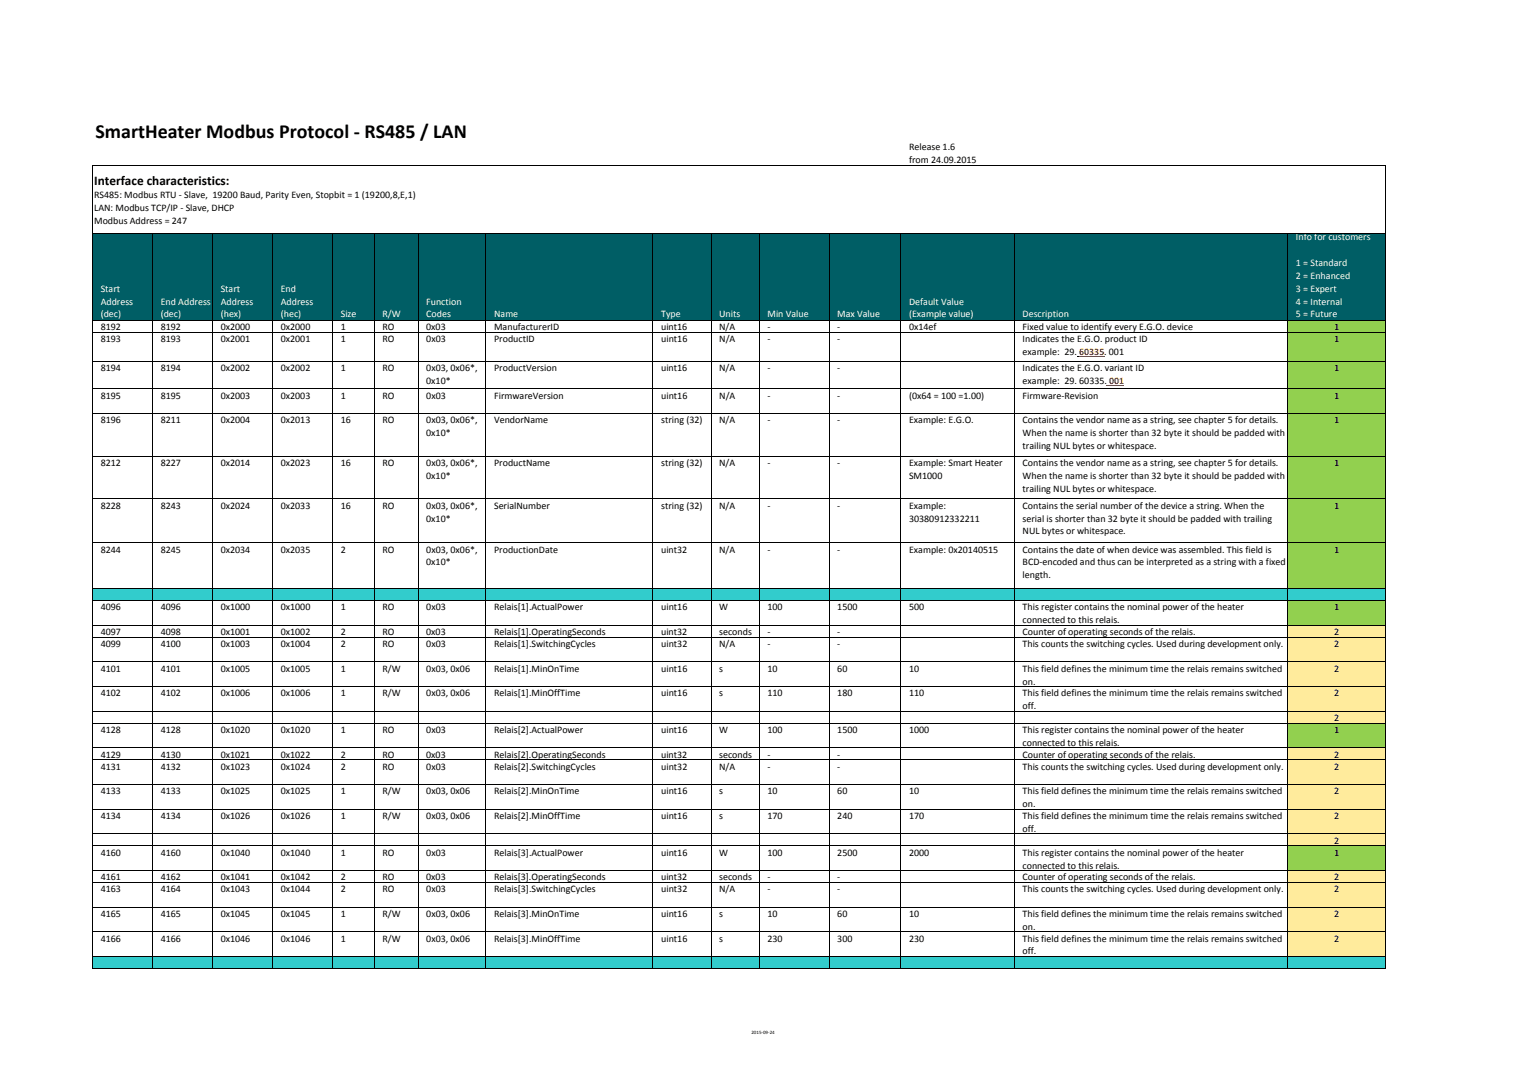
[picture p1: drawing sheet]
<svg xmlns="http://www.w3.org/2000/svg" width="297mm" height="210mm" viewBox="0 0 297 210" stroke-linecap="round" stroke-linejoin="round" font-family="sans-serif">
<defs><g id="words">
<text font-size="3.9" x="18.6" y="26.9">SmartHeater Modbus Protocol - RS485 / LAN</text>
<text font-size="2.6" x="18.3" y="36">Interface characteristics:</text>
<g font-size="1.9">
<text x="177" y="29.3">Release 1.6</text>
<text x="177" y="31.7">from 24.09.2015</text>
<text x="18.3" y="38.7">RS485: Modbus RTU - Slave, 19200 Baud, Parity Even, Stopbit = 1 (19200,8,E,1)</text>
<text x="18.3" y="41.1">LAN: Modbus TCP/IP - Slave, DHCP</text>
<text x="18.3" y="43.6">Modbus Address = 247</text>
<text x="19.6" y="64.3">8192</text>
<text x="31.3" y="64.3">8192</text>
<text x="43" y="64.3">0x2000</text>
<text x="54.6" y="64.3">0x2000</text>
<text x="66.3" y="64.3">1</text>
<text x="74.5" y="64.3">RO</text>
<text x="83" y="64.3">0x03</text>
<text x="96.2" y="64.3">ManufacturerID</text>
<text x="128.7" y="64.3">uint16</text>
<text x="140" y="64.3">N/A</text>
<text x="149.4" y="64.3">-</text>
<text x="163" y="64.3">-</text>
<text x="177" y="64.3">0x14ef</text>
<text x="199" y="64.3">Fixed value to identify every E.G.O. device</text>
<text x="259.7" y="64.3">1</text>
<text x="19.6" y="66.6">8193</text>
<text x="31.3" y="66.6">8193</text>
<text x="43" y="66.6">0x2001</text>
<text x="54.7" y="66.6">0x2001</text>
<text x="66.3" y="66.6">1</text>
<text x="74.5" y="66.6">RO</text>
<text x="83" y="66.6">0x03</text>
<text x="96.2" y="66.6">ProductID</text>
<text x="128.7" y="66.6">uint16</text>
<text x="140" y="66.6">N/A</text>
<text x="149.4" y="66.6">-</text>
<text x="163" y="66.6">-</text>
<text x="199" y="66.6">Indicates the E.G.O. product ID</text>
<text x="199" y="69.1">example: 29. 60335. 001</text>
<text x="259.7" y="66.6">1</text>
<text x="19.6" y="72.2">8194</text>
<text x="19.6" y="77.6">8195</text>
<text x="31.3" y="72.2">8194</text>
<text x="31.3" y="77.6">8195</text>
<text x="43" y="72.2">0x2002</text>
<text x="43" y="77.6">0x2003</text>
<text x="54.7" y="72.2">0x2002</text>
<text x="54.7" y="77.6">0x2003</text>
<text x="66.3" y="72.2">1</text>
<text x="66.3" y="77.6">1</text>
<text x="74.5" y="72.2">RO</text>
<text x="74.5" y="77.6">RO</text>
<text x="83" y="74.7">0x10*</text>
<text x="83" y="72.2">0x03, 0x06*,</text>
<text x="83" y="77.6">0x03</text>
<text x="96.2" y="72.2">ProductVersion</text>
<text x="96.2" y="77.6">FirmwareVersion</text>
<text x="128.7" y="72.2">uint16</text>
<text x="128.7" y="77.6">uint16</text>
<text x="140" y="72.2">N/A</text>
<text x="140" y="77.6">N/A</text>
<text x="149.4" y="72.2">-</text>
<text x="149.4" y="77.6">-</text>
<text x="163" y="72.2">-</text>
<text x="163" y="77.6">-</text>
<text x="177" y="77.6">(0x64 = 100 =1.00)</text>
<text x="199" y="72.2">Indicates the E.G.O. variant ID</text>
<text x="199" y="74.7">example: 29. 60335. 001</text>
<text x="199.1" y="77.6">Firmware-Revision</text>
<text x="259.7" y="72.2">1</text>
<text x="259.7" y="77.6">1</text>
<text x="19.6" y="82.4">8196</text>
<text x="31.3" y="82.4">8211</text>
<text x="43" y="82.4">0x2004</text>
<text x="54.7" y="82.4">0x2013</text>
<text x="66.3" y="82.4">16</text>
<text x="74.5" y="82.4">RO</text>
<text x="83" y="82.4">0x03, 0x06*,</text>
<text x="96.2" y="82.4">VendorName</text>
<text x="128.7" y="82.4">string (32)</text>
<text x="140" y="82.4">N/A</text>
<text x="149.4" y="82.4">-</text>
<text x="163" y="82.4">-</text>
<text x="177" y="82.4">Example: E.G.O.</text>
<text x="199" y="82.4">Contains the vendor name as a string, see chapter 5 for details.</text>
<text x="259.7" y="82.4">1</text>
<text x="83" y="84.9">0x10*</text>
<text x="199" y="84.9">When the name is shorter than 32 byte it should be padded with</text>
<text x="199" y="87.4">trailing NUL bytes or whitespace.</text>
<text x="19.6" y="90.7">8212</text>
<text x="31.3" y="90.7">8227</text>
<text x="43" y="90.7">0x2014</text>
<text x="54.7" y="90.7">0x2023</text>
<text x="66.3" y="90.7">16</text>
<text x="74.5" y="90.7">RO</text>
<text x="83" y="93.2">0x10*</text>
<text x="83" y="90.7">0x03, 0x06*,</text>
<text x="96.2" y="90.7">ProductName</text>
<text x="128.7" y="90.7">string (32)</text>
<text x="140" y="90.7">N/A</text>
<text x="149.4" y="90.7">-</text>
<text x="163" y="90.7">-</text>
<text x="176.9" y="93.2">SM1000</text>
<text x="177" y="90.7">Example: Smart Heater</text>
<text x="199" y="90.7">Contains the vendor name as a string, see chapter 5 for details.</text>
<text x="199" y="93.2">When the name is shorter than 32 byte it should be padded with</text>
<text x="199" y="95.7">trailing NUL bytes or whitespace.</text>
<text x="259.7" y="90.7">1</text>
<text x="19.6" y="99.1">8228</text>
<text x="31.3" y="99.1">8243</text>
<text x="43" y="99.1">0x2024</text>
<text x="54.7" y="99.1">0x2033</text>
<text x="66.3" y="99.1">16</text>
<text x="74.5" y="99.1">RO</text>
<text x="83" y="101.6">0x10*</text>
<text x="83" y="99.1">0x03, 0x06*,</text>
<text x="96.2" y="99.1">SerialNumber</text>
<text x="128.7" y="99.1">string (32)</text>
<text x="140" y="99.1">N/A</text>
<text x="149.4" y="99.1">-</text>
<text x="163" y="99.1">-</text>
<text x="176.9" y="99.1">Example:</text>
<text x="176.9" y="101.6">30380912332211</text>
<text x="199" y="99.1">Contains the serial number of the device a string. When the</text>
<text x="199" y="101.6">serial is shorter than 32 byte it should be padded with trailing</text>
<text x="259.7" y="99.1">1</text>
<text x="19.6" y="107.6">8244</text>
<text x="31.3" y="107.6">8245</text>
<text x="43" y="107.6">0x2034</text>
<text x="54.7" y="107.6">0x2035</text>
<text x="66.3" y="107.6">2</text>
<text x="74.5" y="107.6">RO</text>
<text x="83" y="107.6">0x03, 0x06*,</text>
<text x="96.2" y="107.6">ProductionDate</text>
<text x="128.7" y="107.6">uint32</text>
<text x="140" y="107.6">N/A</text>
<text x="149.4" y="107.6">-</text>
<text x="163" y="107.6">-</text>
<text x="176.9" y="107.6">Example: 0x20140515</text>
<text x="199" y="107.6">Contains the date of when device was assembled. This field is</text>
<text x="199" y="104.1">NUL bytes or whitespace.</text>
<text x="259.7" y="107.6">1</text>
<text x="83" y="110.1">0x10*</text>
<text x="199" y="110.1">BCD-encoded and thus can be interpreted as a string with a fixed</text>
<text x="199" y="112.6">length.</text>
<text x="19.6" y="118.9">4096</text>
<text x="31.3" y="118.9">4096</text>
<text x="43" y="118.9">0x1000</text>
<text x="54.7" y="118.9">0x1000</text>
<text x="66.3" y="118.9">1</text>
<text x="74.5" y="118.9">RO</text>
<text x="83" y="118.9">0x03</text>
<text x="96.2" y="118.9">Relais[1].ActualPower</text>
<text x="128.7" y="118.9">uint16</text>
<text x="140" y="118.9">W</text>
<text x="149.4" y="118.9">100</text>
<text x="163" y="118.9">1500</text>
<text x="177" y="118.9">500</text>
<text x="199.1" y="118.9">This register contains the nominal power of the heater</text>
<text x="259.7" y="118.9">1</text>
<text x="19.6" y="123.7">4097</text>
<text x="31.3" y="123.7">4098</text>
<text x="43" y="123.7">0x1001</text>
<text x="54.6" y="123.7">0x1002</text>
<text x="66.3" y="123.7">2</text>
<text x="74.5" y="123.7">RO</text>
<text x="83" y="123.7">0x03</text>
<text x="96.2" y="123.7">Relais[1].OperatingSeconds</text>
<text x="128.7" y="123.7">uint32</text>
<text x="140" y="123.7">seconds</text>
<text x="149.4" y="123.7">-</text>
<text x="163" y="123.7">-</text>
<text x="199" y="121.4">connected to this relais.</text>
<text x="199" y="123.7">Counter of operating seconds of the relais.</text>
<text x="259.7" y="123.7">2</text>
<text x="19.6" y="126">4099</text>
<text x="19.6" y="130.8">4101</text>
<text x="31.3" y="126">4100</text>
<text x="31.3" y="130.8">4101</text>
<text x="43" y="126">0x1003</text>
<text x="43" y="130.8">0x1005</text>
<text x="54.7" y="126">0x1004</text>
<text x="54.7" y="130.8">0x1005</text>
<text x="66.3" y="126">2</text>
<text x="66.3" y="130.8">1</text>
<text x="74.5" y="126">RO</text>
<text x="74.5" y="130.8">R/W</text>
<text x="83" y="126">0x03</text>
<text x="83" y="130.8">0x03, 0x06</text>
<text x="96.2" y="126">Relais[1].SwitchingCycles</text>
<text x="96.2" y="130.8">Relais[1].MinOnTime</text>
<text x="128.7" y="126">uint32</text>
<text x="128.7" y="130.8">uint16</text>
<text x="140" y="126">N/A</text>
<text x="140" y="130.8">s</text>
<text x="149.4" y="126">-</text>
<text x="149.4" y="130.8">10</text>
<text x="163" y="126">-</text>
<text x="163" y="130.8">60</text>
<text x="177" y="130.8">10</text>
<text x="199" y="126">This counts the switching cycles. Used during development only.</text>
<text x="199.1" y="130.8">This field defines the minimum time the relais remains switched</text>
<text x="259.7" y="126">2</text>
<text x="259.7" y="130.8">2</text>
<text x="19.6" y="135.6">4102</text>
<text x="31.3" y="135.6">4102</text>
<text x="43" y="135.6">0x1006</text>
<text x="54.7" y="135.6">0x1006</text>
<text x="66.3" y="135.6">1</text>
<text x="74.5" y="135.6">R/W</text>
<text x="83" y="135.6">0x03, 0x06</text>
<text x="96.2" y="135.6">Relais[1].MinOffTime</text>
<text x="128.7" y="135.6">uint16</text>
<text x="140" y="135.6">s</text>
<text x="149.4" y="135.6">110</text>
<text x="163" y="135.6">180</text>
<text x="177" y="135.6">110</text>
<text x="199" y="133.3">on.</text>
<text x="199.1" y="135.6">This field defines the minimum time the relais remains switched</text>
<text x="259.7" y="135.6">2</text>
<text x="19.6" y="142.7">4128</text>
<text x="31.3" y="142.7">4128</text>
<text x="43" y="142.7">0x1020</text>
<text x="54.7" y="142.7">0x1020</text>
<text x="66.3" y="142.7">1</text>
<text x="74.5" y="142.7">RO</text>
<text x="83" y="142.7">0x03</text>
<text x="96.2" y="142.7">Relais[2].ActualPower</text>
<text x="128.7" y="142.7">uint16</text>
<text x="140" y="142.7">W</text>
<text x="149.4" y="142.7">100</text>
<text x="163" y="142.7">1500</text>
<text x="177" y="142.7">1000</text>
<text x="199" y="138.1">off.</text>
<text x="199.1" y="142.7">This register contains the nominal power of the heater</text>
<text x="259.7" y="140.4">2</text>
<text x="259.7" y="142.7">1</text>
<text x="19.6" y="147.5">4129</text>
<text x="19.6" y="149.9">4131</text>
<text x="31.3" y="147.5">4130</text>
<text x="31.3" y="149.9">4132</text>
<text x="43" y="147.5">0x1021</text>
<text x="43" y="149.9">0x1023</text>
<text x="54.6" y="147.5">0x1022</text>
<text x="54.7" y="149.9">0x1024</text>
<text x="66.3" y="147.5">2</text>
<text x="66.3" y="149.9">2</text>
<text x="74.5" y="147.5">RO</text>
<text x="74.5" y="149.9">RO</text>
<text x="83" y="147.5">0x03</text>
<text x="83" y="149.9">0x03</text>
<text x="96.2" y="147.5">Relais[2].OperatingSeconds</text>
<text x="96.2" y="149.9">Relais[2].SwitchingCycles</text>
<text x="128.7" y="147.5">uint32</text>
<text x="128.7" y="149.9">uint32</text>
<text x="140" y="147.5">seconds</text>
<text x="140" y="149.9">N/A</text>
<text x="149.4" y="147.5">-</text>
<text x="149.4" y="149.9">-</text>
<text x="163" y="147.5">-</text>
<text x="163" y="149.9">-</text>
<text x="199" y="145.2">connected to this relais.</text>
<text x="199" y="147.5">Counter of operating seconds of the relais.</text>
<text x="199" y="149.9">This counts the switching cycles. Used during development only.</text>
<text x="259.7" y="149.9">2</text>
<text x="259.7" y="147.5">2</text>
<text x="19.6" y="154.7">4133</text>
<text x="31.3" y="154.7">4133</text>
<text x="43" y="154.7">0x1025</text>
<text x="54.7" y="154.7">0x1025</text>
<text x="66.3" y="154.7">1</text>
<text x="74.5" y="154.7">R/W</text>
<text x="83" y="154.7">0x03, 0x06</text>
<text x="96.2" y="154.7">Relais[2].MinOnTime</text>
<text x="128.7" y="154.7">uint16</text>
<text x="140" y="154.7">s</text>
<text x="149.4" y="154.7">10</text>
<text x="163" y="154.7">60</text>
<text x="177" y="154.7">10</text>
<text x="199.1" y="154.7">This field defines the minimum time the relais remains switched</text>
<text x="259.7" y="154.7">2</text>
<text x="19.6" y="159.5">4134</text>
<text x="31.3" y="159.5">4134</text>
<text x="43" y="159.5">0x1026</text>
<text x="54.7" y="159.5">0x1026</text>
<text x="66.3" y="159.5">1</text>
<text x="74.5" y="159.5">R/W</text>
<text x="83" y="159.5">0x03, 0x06</text>
<text x="96.2" y="159.5">Relais[2].MinOffTime</text>
<text x="128.7" y="159.5">uint16</text>
<text x="140" y="159.5">s</text>
<text x="149.4" y="159.5">170</text>
<text x="163" y="159.5">240</text>
<text x="177" y="159.5">170</text>
<text x="199" y="157.2">on.</text>
<text x="199" y="162">off.</text>
<text x="199.1" y="159.5">This field defines the minimum time the relais remains switched</text>
<text x="259.7" y="159.5">2</text>
<text x="19.6" y="166.6">4160</text>
<text x="31.3" y="166.6">4160</text>
<text x="43" y="166.6">0x1040</text>
<text x="54.7" y="166.6">0x1040</text>
<text x="66.3" y="166.6">1</text>
<text x="74.5" y="166.6">RO</text>
<text x="83" y="166.6">0x03</text>
<text x="96.2" y="166.6">Relais[3].ActualPower</text>
<text x="128.7" y="166.6">uint16</text>
<text x="140" y="166.6">W</text>
<text x="149.4" y="166.6">100</text>
<text x="163" y="166.6">2500</text>
<text x="177" y="166.6">2000</text>
<text x="199.1" y="166.6">This register contains the nominal power of the heater</text>
<text x="259.7" y="164.3">2</text>
<text x="259.7" y="166.6">1</text>
<text x="19.6" y="171.4">4161</text>
<text x="19.6" y="173.8">4163</text>
<text x="31.3" y="171.4">4162</text>
<text x="31.3" y="173.8">4164</text>
<text x="43" y="171.4">0x1041</text>
<text x="43" y="173.8">0x1043</text>
<text x="54.6" y="171.4">0x1042</text>
<text x="54.7" y="173.8">0x1044</text>
<text x="66.3" y="171.4">2</text>
<text x="66.3" y="173.8">2</text>
<text x="74.5" y="171.4">RO</text>
<text x="74.5" y="173.8">RO</text>
<text x="83" y="171.4">0x03</text>
<text x="83" y="173.8">0x03</text>
<text x="96.2" y="171.4">Relais[3].OperatingSeconds</text>
<text x="96.2" y="173.8">Relais[3].SwitchingCycles</text>
<text x="128.7" y="171.4">uint32</text>
<text x="128.7" y="173.8">uint32</text>
<text x="140" y="171.4">seconds</text>
<text x="140" y="173.8">N/A</text>
<text x="149.4" y="171.4">-</text>
<text x="149.4" y="173.8">-</text>
<text x="163" y="171.4">-</text>
<text x="163" y="173.8">-</text>
<text x="199" y="169.1">connected to this relais.</text>
<text x="199" y="171.4">Counter of operating seconds of the relais.</text>
<text x="199" y="173.8">This counts the switching cycles. Used during development only.</text>
<text x="259.7" y="173.8">2</text>
<text x="259.7" y="171.4">2</text>
<text x="19.6" y="178.6">4165</text>
<text x="31.3" y="178.6">4165</text>
<text x="43" y="178.6">0x1045</text>
<text x="54.7" y="178.6">0x1045</text>
<text x="66.3" y="178.6">1</text>
<text x="74.5" y="178.6">R/W</text>
<text x="83" y="178.6">0x03, 0x06</text>
<text x="96.2" y="178.6">Relais[3].MinOnTime</text>
<text x="128.7" y="178.6">uint16</text>
<text x="140" y="178.6">s</text>
<text x="149.4" y="178.6">10</text>
<text x="163" y="178.6">60</text>
<text x="177" y="178.6">10</text>
<text x="199.1" y="178.6">This field defines the minimum time the relais remains switched</text>
<text x="259.7" y="178.6">2</text>
<text x="19.6" y="183.3">4166</text>
<text x="31.3" y="183.3">4166</text>
<text x="43" y="183.3">0x1046</text>
<text x="54.7" y="183.3">0x1046</text>
<text x="66.3" y="183.3">1</text>
<text x="74.5" y="183.3">R/W</text>
<text x="83" y="183.3">0x03, 0x06</text>
<text x="96.2" y="183.3">Relais[3].MinOffTime</text>
<text x="128.7" y="183.3">uint16</text>
<text x="140" y="183.3">s</text>
<text x="149.4" y="183.3">230</text>
<text x="163" y="183.3">300</text>
<text x="177" y="183.3">230</text>
<text x="199" y="181.1">on.</text>
<text x="199" y="185.8">off.</text>
<text x="199.1" y="183.3">This field defines the minimum time the relais remains switched</text>
<text x="259.7" y="183.3">2</text>
</g>
<g font-size="1.9" fill="#fff">
<text x="252.3" y="46.8">Info for customers</text>
<text x="252.3" y="51.8">1 = Standard</text>
<text x="19.6" y="56.8">Start</text>
<text x="19.6" y="59.3">Address</text>
<text x="31.3" y="59.3">End Address</text>
<text x="43" y="56.8">Start</text>
<text x="43" y="59.3">Address</text>
<text x="54.6" y="56.8">End</text>
<text x="54.6" y="59.3">Address</text>
<text x="83" y="59.3">Function</text>
<text x="177" y="59.3">Default Value</text>
<text x="252.3" y="54.3">2 = Enhanced</text>
<text x="252.3" y="56.8">3 = Expert</text>
<text x="252.3" y="59.3">4 = Internal</text>
<text x="19.6" y="61.8">(dec)</text>
<text x="31.3" y="61.8">(dec)</text>
<text x="43" y="61.8">(hex)</text>
<text x="54.6" y="61.8">(hec)</text>
<text x="66.3" y="61.8">Size</text>
<text x="74.5" y="61.8">R/W</text>
<text x="83" y="61.8">Codes</text>
<text x="96.2" y="61.8">Name</text>
<text x="128.7" y="61.8">Type</text>
<text x="140" y="61.8">Units</text>
<text x="149.4" y="61.8">Min Value</text>
<text x="163" y="61.8">Max Value</text>
<text x="177" y="61.8">(Example value)</text>
<text x="199" y="61.8">Description</text>
<text x="252.3" y="61.8">5 = Future</text>
</g>
<text font-size="1" x="146.3" y="201.4">2015-09-24</text>
</g></defs>
<path d="M18.1 45.5h251.5v16.9h-251.5z" fill="#005e65"/>
<g fill="#92d04f">
<path d="M250.7 62.3h18.9v2.4h-18.9z"/>
<path d="M250.7 64.7h18.9v5.6h-18.9z"/>
<path d="M250.7 70.3h18.9v5.4h-18.9z"/>
<path d="M250.7 75.6h18.9v4.9h-18.9z"/>
<path d="M250.7 80.4h18.9v8.4h-18.9z"/>
<path d="M250.7 88.8h18.9v8.4h-18.9z"/>
<path d="M250.7 97.1h18.9v8.6h-18.9z"/>
<path d="M250.7 105.7h18.9v8.9h-18.9z"/>
</g>
<path d="M18.1 114.6h251.5v2.4h-251.5z" fill="#32cccc"/>
<path d="M250.7 116.9h18.9v4.9h-18.9z" fill="#92d04f"/>
<g fill="#ffeb9c">
<path d="M250.7 121.7h18.9v2.4h-18.9z"/>
<path d="M250.7 124.1h18.9v4.8h-18.9z"/>
<path d="M250.7 128.9h18.9v4.8h-18.9z"/>
<path d="M250.7 133.6h18.9v4.9h-18.9z"/>
<path d="M250.7 138.4h18.9v2.4h-18.9z"/>
</g>
<path d="M250.7 140.8h18.9v4.8h-18.9z" fill="#92d04f"/>
<g fill="#ffeb9c">
<path d="M250.7 145.6h18.9v2.4h-18.9z"/>
<path d="M250.7 148h18.9v4.8h-18.9z"/>
<path d="M250.7 152.7h18.9v4.9h-18.9z"/>
<path d="M250.7 157.5h18.9v4.8h-18.9z"/>
<path d="M250.7 162.3h18.9v2.4h-18.9z"/>
</g>
<path d="M250.7 164.7h18.9v4.8h-18.9z" fill="#92d04f"/>
<g fill="#ffeb9c">
<path d="M250.7 169.5h18.9v2.4h-18.9z"/>
<path d="M250.7 171.8h18.9v4.9h-18.9z"/>
<path d="M250.7 176.6h18.9v4.8h-18.9z"/>
<path d="M250.7 181.4h18.9v4.8h-18.9z"/>
</g>
<path d="M18.1 186.2h251.5v2.4h-251.5z" fill="#32cccc"/>
<path d="M209.6 69.3h.5v.2h-.5z" fill="#000"/>
<path d="M210.1 69.4h4.8M215.4 75h3.4" fill="none" stroke="#f00" stroke-width=".19"/>
<g fill="none" stroke="#000" stroke-width=".19">
<path d="M18 32.2v156.4M18.1 32.3h251.6M269.6 32.3v156.3M18.1 45.5h251.6M29.7 45.6v143M41.4 45.6v143M53.1 45.6v143M64.7 45.6v143M72.9 45.6v143M81.4 45.6v143M94.6 45.6v143M127.1 45.6v143"/>
<path d="M138.4 45.6v143M147.8 45.6v143M161.4 45.6v143M175.4 45.6v143M197.5 45.6v143M250.7 45.6v143M18.1 62.3h251.6M18.1 64.7h251.6M18.1 70.3h251.6M18.1 75.7h251.6M18.1 80.5h251.6M18.1 88.8h251.6"/>
<path d="M18.1 97.1h251.6M18.1 105.7h251.6M18.1 114.6h251.6M18.1 116.9h251.6M18.1 121.7h251.6M18.1 124.1h251.6M18.1 128.9h251.6M18.1 133.7h251.6M18.1 138.5h251.6M18.1 140.8h251.6M18.1 145.6h251.6M18.1 148h251.6"/>
<path d="M18.1 152.8h251.6M18.1 157.5h251.6M18.1 162.3h251.6M18.1 164.7h251.6M18.1 169.5h251.6M18.1 171.9h251.6M18.1 176.6h251.6M18.1 181.4h251.6M18.1 186.2h251.6M18.1 188.6h251.6"/>
</g>
<use href="#words"/>
</svg>
